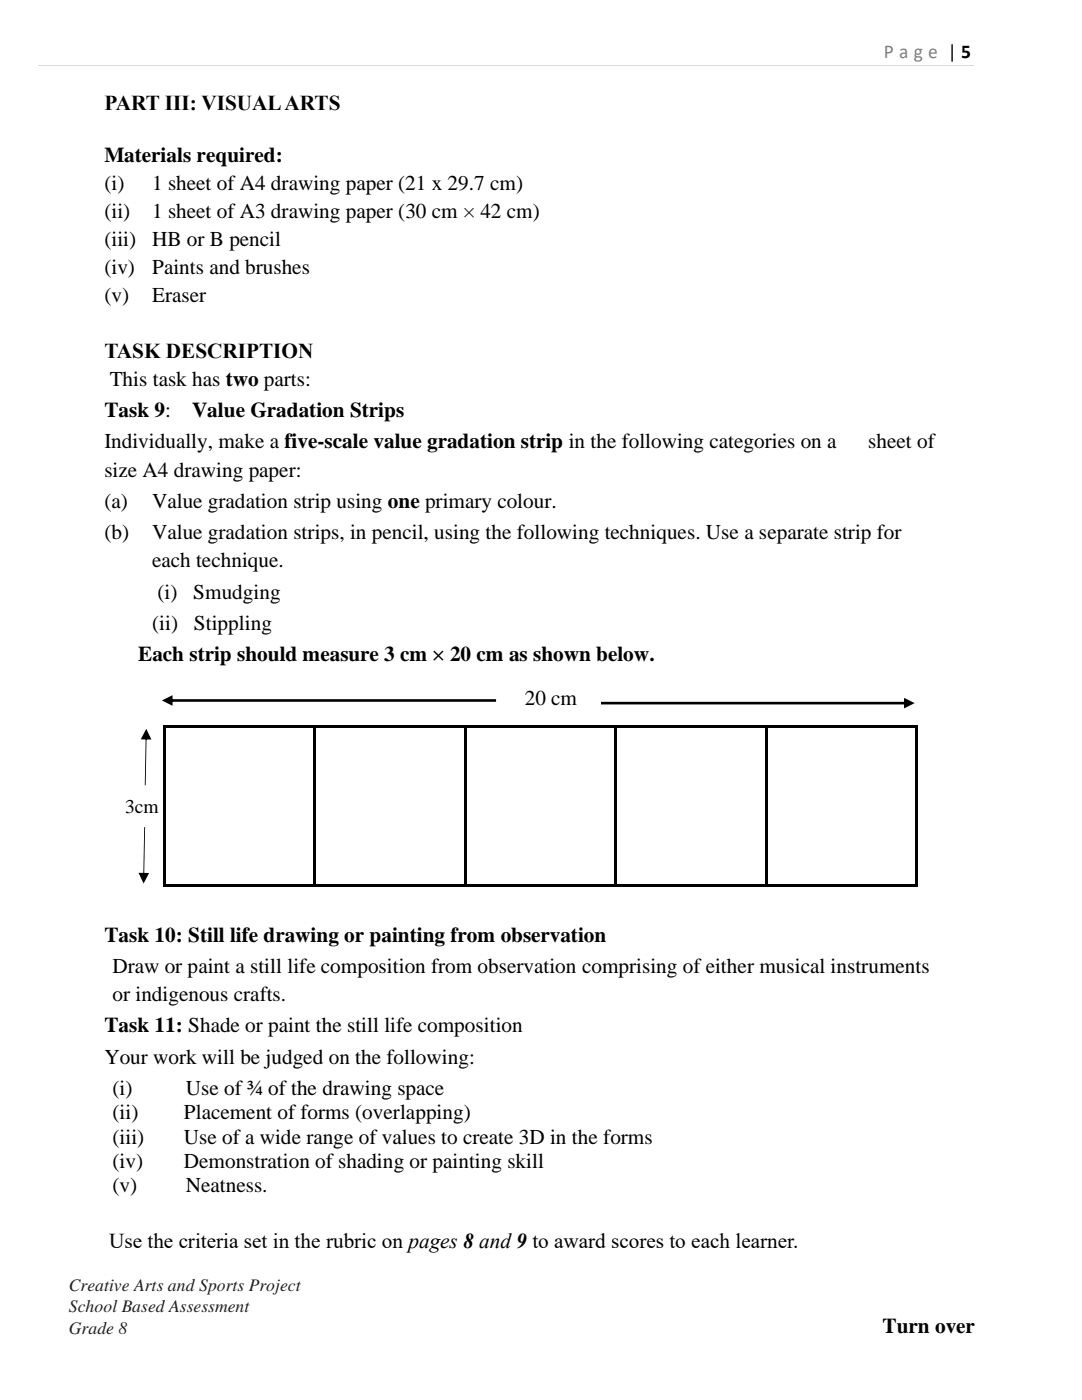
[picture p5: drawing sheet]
<svg xmlns="http://www.w3.org/2000/svg" width="216mm" height="279mm" viewBox="0 0 216 279" stroke-linecap="round" stroke-linejoin="round" font-family="sans-serif">
<defs><g id="words">
<g font-size="4.2">
<text x="20.8" y="21.9">PART III: VISUALARTS</text>
<text x="20.8" y="32.3">Materials required:</text>
<text x="20.8" y="37.9">(i)</text>
<text x="30.4" y="37.9">1 sheet of A4 drawing paper (21 x 29.7 cm)</text>
<text x="20.8" y="43.5">(ii)</text>
<text x="30.4" y="43.5">1 sheet of A3 drawing paper (30 cm × 42 cm)</text>
<text x="20.8" y="49.1">(iii)</text>
<text x="30.4" y="49.1">HB or B pencil</text>
<text x="20.8" y="54.7">(iv)</text>
<text x="30.4" y="54.7">Paints and brushes</text>
<text x="20.8" y="60.2">(v)</text>
<text x="30.4" y="60.2">Eraser</text>
<text x="20.8" y="71.5">TASK DESCRIPTION</text>
<text x="21.9" y="77">This task has two parts:</text>
<text x="20.8" y="83.3">Task 9:</text>
<text x="38.3" y="83.3">Value Gradation Strips</text>
<text x="20.8" y="89.5">Individually, make a five-scale value gradation strip in the following categories on a</text>
<text x="173.3" y="89.5">sheet of</text>
<text x="20.8" y="95.1">size A4 drawing paper:</text>
<text x="20.8" y="101.4">(a)</text>
<text x="30.4" y="101.4">Value gradation strip using one primary colour.</text>
<text x="20.8" y="107.6">(b)</text>
<text x="30.4" y="107.6">Value gradation strips, in pencil, using the following techniques. Use a separate strip for</text>
<text x="30.4" y="113.2">each technique.</text>
<text x="31.4" y="119.5">(i)</text>
<text x="38.6" y="119.5">Smudging</text>
<text x="30.4" y="125.7">(ii)</text>
<text x="38.7" y="125.7">Stippling</text>
<text x="27.6" y="132">Each strip should measure 3 cm × 20 cm as shown below.</text>
<text x="104.7" y="140.6">20 cm</text>
<text x="20.8" y="187.9">Task 10: Still life drawing or painting from observation</text>
<text x="22.4" y="194.2">Draw or paint a still life composition from observation comprising of either musical instruments</text>
<text x="22.4" y="199.7">or indigenous crafts.</text>
<text x="20.8" y="206">Task 11: Shade or paint the still life composition</text>
<text x="20.8" y="212.3">Your work will be judged on the following:</text>
<text x="22.4" y="218.5">(i)</text>
<text x="37.1" y="218.5">Use of ¾ of the drawing space</text>
<text x="22.4" y="223.3">(ii)</text>
<text x="36.7" y="223.3">Placement of forms (overlapping)</text>
<text x="22.4" y="228.2">(iii)</text>
<text x="22.4" y="233.1">(iv)</text>
<text x="36.7" y="228.2">Use of a wide range of values to create 3D in the forms</text>
<text x="36.7" y="233.1">Demonstration of shading or painting skill</text>
<text x="22.4" y="237.9">(v)</text>
<text x="37.1" y="237.9">Neatness.</text>
<text x="21.8" y="249.1">Use the criteria set in the rubric on pages 8 and 9 to award scores to each learner.</text>
<text x="176.1" y="266">Turn over</text>
</g>
<text font-size="3.9" fill="#808080" x="176.4" y="11.6">P a g e | 5</text>
<text font-size="3.9" x="24.9" y="162.3">3cm</text>
<g font-size="3.5" fill="#231f20">
<text x="13.8" y="257.5">Creative Arts and Sports Project</text>
<text x="13.8" y="261.9">School Based Assessment</text>
<text x="13.8" y="266.3">Grade 8</text>
</g>
</g></defs>
<path d="M7.6 13.1h186.6" fill="none" stroke="#d9d9d9" stroke-width=".2"/>
<g fill="#000">
<path d="M34.1 139.5h64.9v.6h-64.9zM32.3 139.8l2.1-1.1v2.2z"/>
<path d="M119 140.1h61.7v.5h-61.7zM180.4 139.3l2.1 1-2.1 1.1z"/>
</g>
<path d="M102.1 135.3h17.8v7.2h-17.8z" fill-rule="evenodd" fill="#fff"/>
<path d="M29.1 147.2l-.2 9.5h.2l.1-9.5zM29.2 145.5l-1.1 2.1h2.1z" fill="#000"/>
<path d="M21.3 157.3h13.9v9.4h-13.9z" fill-rule="evenodd" fill="#fff"/>
<path d="M28.8 165.1l-.2 9.5h.2l.2-9.5zM27.6 174.2l1.1 2.1 1-2.1z" fill="#000"/>
<g fill="#000">
<path d="M32.6 144.7h.5v.6h-.5z" fill-rule="evenodd"/>
<path d="M32.6 144.7h.5v.5h-.5z" fill-rule="evenodd"/>
<path d="M33.1 144.7h29.5v.5h-29.5z" fill-rule="evenodd"/>
<path d="M62.6 145.2l.5 .1z" fill-rule="evenodd"/>
<path d="M62.6 144.7h.5v.5h-.5z" fill-rule="evenodd"/>
<path d="M63.1 144.7h29.5v.5h-29.5z" fill-rule="evenodd"/>
<path d="M92.6 145.2l.5 .1z" fill-rule="evenodd"/>
<path d="M92.6 144.7h.5v.5h-.5z" fill-rule="evenodd"/>
<path d="M93.1 144.7h29.5v.5h-29.5z" fill-rule="evenodd"/>
<path d="M122.6 145.2l.5 .1z" fill-rule="evenodd"/>
<path d="M122.6 144.7h.5v.5h-.5z" fill-rule="evenodd"/>
<path d="M123.1 144.7h29.5v.5h-29.5z" fill-rule="evenodd"/>
<path d="M152.6 145.2l.5 .1z" fill-rule="evenodd"/>
<path d="M152.6 144.7h.5v.5h-.5z" fill-rule="evenodd"/>
<path d="M153.1 144.7h29.6v.5h-29.6z" fill-rule="evenodd"/>
<path d="M182.7 144.7h.5v.6h-.5z" fill-rule="evenodd"/>
<path d="M182.7 144.7h.5v.5h-.5z" fill-rule="evenodd"/>
<path d="M32.6 145.3h.5v31.2h-.5z" fill-rule="evenodd"/>
<path d="M32.6 176.5h.5v.5h-.5z" fill-rule="evenodd"/>
<path d="M32.6 176.5h.5v.5h-.5z" fill-rule="evenodd"/>
<path d="M33.1 176.5h29.5v.5h-29.5z" fill-rule="evenodd"/>
<path d="M62.6 145.3h.5v31.2h-.5z" fill-rule="evenodd"/>
<path d="M62.6 176.5h.5v.5h-.5z" fill-rule="evenodd"/>
<path d="M63.1 176.5h29.5v.5h-29.5z" fill-rule="evenodd"/>
<path d="M92.6 145.3h.5v31.2h-.5z" fill-rule="evenodd"/>
<path d="M92.6 176.5h.5v.5h-.5z" fill-rule="evenodd"/>
<path d="M93.1 176.5h29.5v.5h-29.5z" fill-rule="evenodd"/>
<path d="M122.6 145.3h.5v31.2h-.5z" fill-rule="evenodd"/>
<path d="M122.6 176.5h.5v.5h-.5z" fill-rule="evenodd"/>
<path d="M123.1 176.5h29.5v.5h-29.5z" fill-rule="evenodd"/>
<path d="M152.6 145.3h.5v31.2h-.5z" fill-rule="evenodd"/>
<path d="M152.6 176.5h.5v.5h-.5z" fill-rule="evenodd"/>
<path d="M153.1 176.5h29.6v.5h-29.6z" fill-rule="evenodd"/>
<path d="M182.7 145.3h.5v31.2h-.5z" fill-rule="evenodd"/>
<path d="M182.7 176.5h.5v.5h-.5z" fill-rule="evenodd"/>
<path d="M182.7 176.5h.5v.5h-.5z" fill-rule="evenodd"/>
</g>
<use href="#words"/>
</svg>
